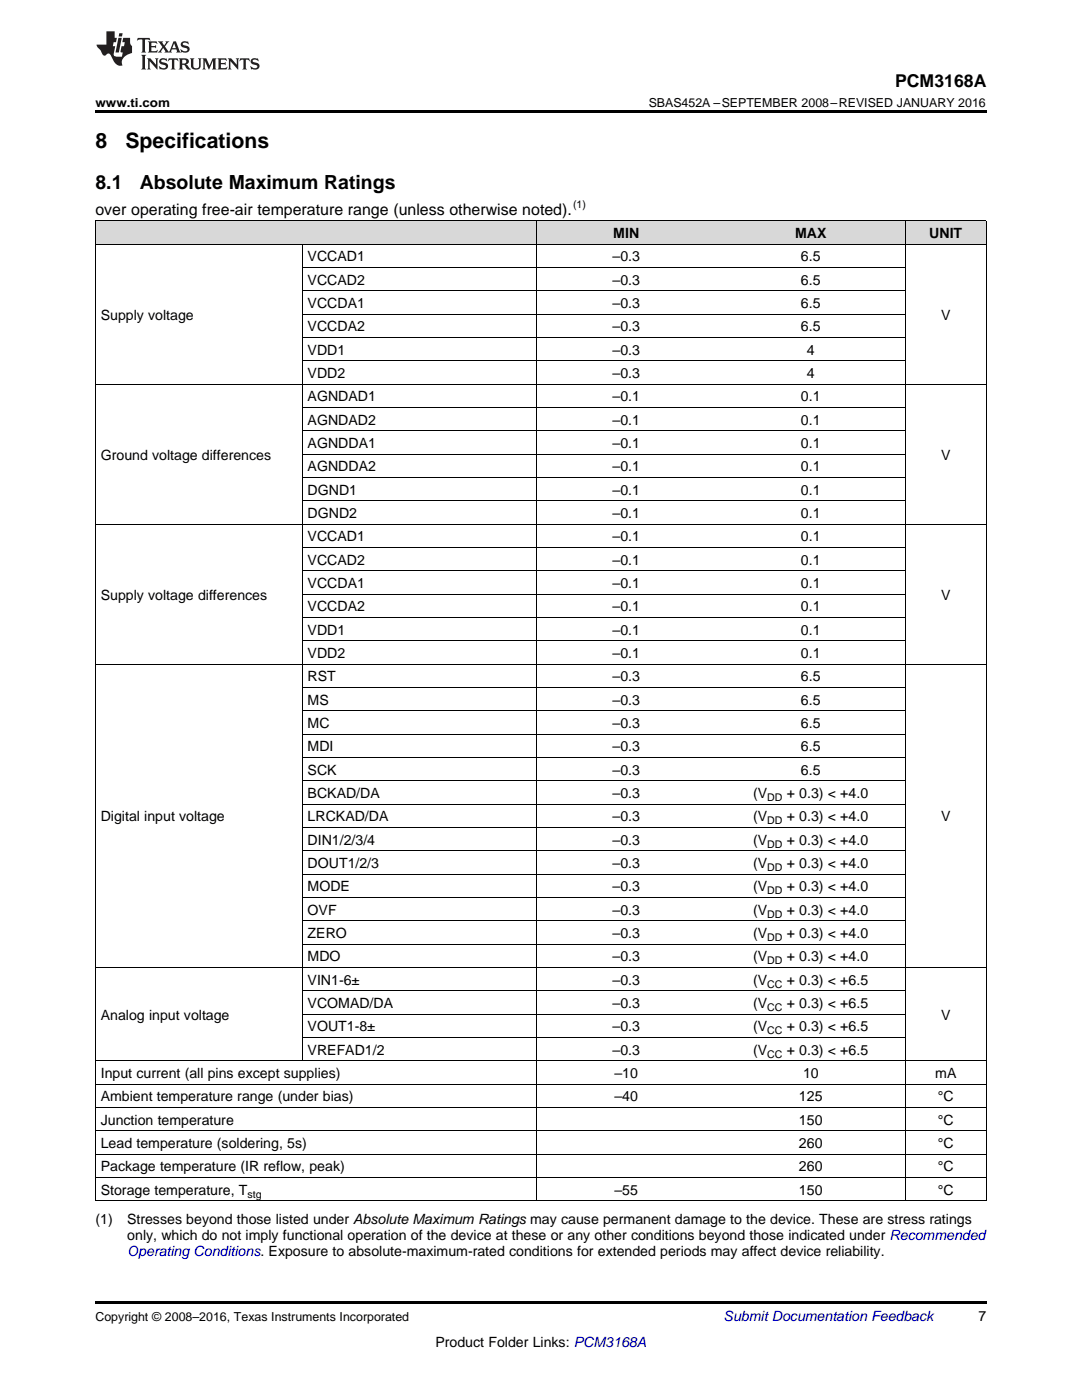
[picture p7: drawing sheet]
<svg xmlns="http://www.w3.org/2000/svg" width="216mm" height="279mm" viewBox="0 0 216 279" stroke-linecap="round" stroke-linejoin="round" font-family="sans-serif">
<defs><g id="words">
<g font-size="4.2">
<text x="19" y="29.6">8</text>
<text x="25" y="29.6">Specifications</text>
</g>
<g font-size="3.9">
<text x="19" y="37.7">8.1</text>
<text x="27.9" y="37.7">Absolute Maximum Ratings</text>
</g>
<text font-size="3.5" x="178.6" y="17.3">PCM3168A</text>
<text font-size="3.2" x="19" y="42.9">over operating free-air temperature range (unless otherwise noted).</text>
<g font-size="2.8">
<text x="122.4" y="47.5">MIN</text>
<text x="158.6" y="47.5">MAX</text>
<text x="185.4" y="47.5">UNIT</text>
<text x="61.4" y="52.2">VCCAD1</text>
<text x="122.2" y="52.2">–0.3</text>
<text x="159.8" y="52.2">6.5</text>
<text x="61.4" y="56.8">VCCAD2</text>
<text x="122.2" y="56.8">–0.3</text>
<text x="159.8" y="56.8">6.5</text>
<text x="20.1" y="63.8">Supply voltage</text>
<text x="61.4" y="61.5">VCCDA1</text>
<text x="122.2" y="61.5">–0.3</text>
<text x="159.8" y="61.5">6.5</text>
<text x="187.8" y="63.8">V</text>
<text x="61.4" y="66.1">VCCDA2</text>
<text x="61.4" y="70.8">VDD1</text>
<text x="122.2" y="66.1">–0.3</text>
<text x="122.2" y="70.8">–0.3</text>
<text x="159.8" y="66.1">6.5</text>
<text x="161" y="70.8">4</text>
<text x="61.4" y="75.5">VDD2</text>
<text x="122.2" y="75.5">–0.3</text>
<text x="161" y="75.5">4</text>
<text x="61.4" y="80.1">AGNDAD1</text>
<text x="122.2" y="80.1">–0.1</text>
<text x="159.8" y="80.1">0.1</text>
<text x="61.4" y="84.8">AGNDAD2</text>
<text x="61.4" y="89.4">AGNDDA1</text>
<text x="122.2" y="84.8">–0.1</text>
<text x="122.2" y="89.4">–0.1</text>
<text x="159.8" y="84.8">0.1</text>
<text x="159.8" y="89.4">0.1</text>
<text x="20.1" y="91.8">Ground voltage differences</text>
<text x="61.4" y="94.1">AGNDDA2</text>
<text x="122.2" y="94.1">–0.1</text>
<text x="159.8" y="94.1">0.1</text>
<text x="187.8" y="91.8">V</text>
<text x="61.4" y="98.7">DGND1</text>
<text x="122.2" y="98.7">–0.1</text>
<text x="159.8" y="98.7">0.1</text>
<text x="61.4" y="103.4">DGND2</text>
<text x="122.2" y="103.4">–0.1</text>
<text x="159.8" y="103.4">0.1</text>
<text x="61.4" y="108.1">VCCAD1</text>
<text x="61.4" y="112.7">VCCAD2</text>
<text x="122.2" y="108.1">–0.1</text>
<text x="122.2" y="112.7">–0.1</text>
<text x="159.8" y="108.1">0.1</text>
<text x="159.8" y="112.7">0.1</text>
<text x="20.1" y="119.7">Supply voltage differences</text>
<text x="61.4" y="117.4">VCCDA1</text>
<text x="122.2" y="117.4">–0.1</text>
<text x="159.8" y="117.4">0.1</text>
<text x="187.8" y="119.7">V</text>
<text x="61.4" y="122">VCCDA2</text>
<text x="122.2" y="122">–0.1</text>
<text x="159.8" y="122">0.1</text>
<text x="61.4" y="126.7">VDD1</text>
<text x="61.4" y="131.3">VDD2</text>
<text x="122.2" y="126.7">–0.1</text>
<text x="122.2" y="131.3">–0.1</text>
<text x="159.8" y="126.7">0.1</text>
<text x="159.8" y="131.3">0.1</text>
<text x="61.4" y="136">RST</text>
<text x="122.2" y="136">–0.3</text>
<text x="159.8" y="136">6.5</text>
<text x="61.4" y="140.7">MS</text>
<text x="122.2" y="140.7">–0.3</text>
<text x="159.8" y="140.7">6.5</text>
<text x="61.4" y="145.3">MC</text>
<text x="61.4" y="150">MDI</text>
<text x="122.2" y="145.3">–0.3</text>
<text x="122.2" y="150">–0.3</text>
<text x="159.8" y="145.3">6.5</text>
<text x="159.8" y="150">6.5</text>
<text x="61.4" y="154.6">SCK</text>
<text x="122.2" y="154.6">–0.3</text>
<text x="159.8" y="154.6">6.5</text>
<text x="61.4" y="159.3">BCKAD/DA</text>
<text x="122.2" y="159.3">–0.3</text>
<text x="150.3" y="159.3">(V</text>
<text x="157" y="159.3">+ 0.3) &lt; +4.0</text>
<text x="20.1" y="163.9">Digital input voltage</text>
<text x="61.4" y="163.9">LRCKAD/DA</text>
<text x="122.2" y="163.9">–0.3</text>
<text x="150.3" y="163.9">(V</text>
<text x="157" y="163.9">+ 0.3) &lt; +4.0</text>
<text x="187.8" y="163.9">V</text>
<text x="61.4" y="168.6">DIN1/2/3/4</text>
<text x="61.4" y="173.2">DOUT1/2/3</text>
<text x="122.2" y="168.6">–0.3</text>
<text x="122.2" y="173.2">–0.3</text>
<text x="150.3" y="168.6">(V</text>
<text x="150.3" y="173.2">(V</text>
<text x="157" y="168.6">+ 0.3) &lt; +4.0</text>
<text x="157" y="173.2">+ 0.3) &lt; +4.0</text>
<text x="61.4" y="177.9">MODE</text>
<text x="122.2" y="177.9">–0.3</text>
<text x="150.3" y="177.9">(V</text>
<text x="157" y="177.9">+ 0.3) &lt; +4.0</text>
<text x="61.4" y="182.6">OVF</text>
<text x="122.2" y="182.6">–0.3</text>
<text x="150.3" y="182.6">(V</text>
<text x="157" y="182.6">+ 0.3) &lt; +4.0</text>
<text x="61.4" y="187.2">ZERO</text>
<text x="61.4" y="191.9">MDO</text>
<text x="122.2" y="187.2">–0.3</text>
<text x="122.2" y="191.9">–0.3</text>
<text x="150.3" y="187.2">(V</text>
<text x="150.3" y="191.9">(V</text>
<text x="157" y="187.2">+ 0.3) &lt; +4.0</text>
<text x="157" y="191.9">+ 0.3) &lt; +4.0</text>
<text x="61.4" y="196.5">VIN1-6±</text>
<text x="122.2" y="196.5">–0.3</text>
<text x="150.3" y="196.5">(V</text>
<text x="157" y="196.5">+ 0.3) &lt; +6.5</text>
<text x="20.1" y="203.5">Analog input voltage</text>
<text x="61.4" y="201.2">VCOMAD/DA</text>
<text x="122.2" y="201.2">–0.3</text>
<text x="150.3" y="201.2">(V</text>
<text x="157" y="201.2">+ 0.3) &lt; +6.5</text>
<text x="187.8" y="203.5">V</text>
<text x="61.4" y="205.8">VOUT1-8±</text>
<text x="122.2" y="205.8">–0.3</text>
<text x="150.3" y="205.8">(V</text>
<text x="157" y="205.8">+ 0.3) &lt; +6.5</text>
<text x="20.1" y="215.2">Input current (all pins except supplies)</text>
<text x="61.4" y="210.5">VREFAD1/2</text>
<text x="122.2" y="210.5">–0.3</text>
<text x="122.6" y="215.2">–10</text>
<text x="150.3" y="210.5">(V</text>
<text x="157" y="210.5">+ 0.3) &lt; +6.5</text>
<text x="160.2" y="215.2">10</text>
<text x="186.6" y="215.2">mA</text>
<text x="20.1" y="219.8">Ambient temperature range (under bias)</text>
<text x="122.6" y="219.8">–40</text>
<text x="159.4" y="219.8">125</text>
<text x="187.1" y="219.8">°C</text>
<text x="20.1" y="224.5">Junction temperature</text>
<text x="159.4" y="224.5">150</text>
<text x="187.1" y="224.5">°C</text>
<text x="20.1" y="229.1">Lead temperature (soldering, 5s)</text>
<text x="20.1" y="233.8">Package temperature (IR reflow, peak)</text>
<text x="159.4" y="229.1">260</text>
<text x="159.4" y="233.8">260</text>
<text x="187.1" y="229.1">°C</text>
<text x="187.1" y="233.8">°C</text>
<text x="20.1" y="238.4">Storage temperature, T</text>
<text x="122.6" y="238.4">–55</text>
<text x="159.4" y="238.4">150</text>
<text x="187.1" y="238.4">°C</text>
<text x="19" y="244.3">(1)</text>
<text x="25.4" y="244.3">Stresses beyond those listed under Absolute Maximum Ratings may cause permanent damage to the device. These are stress ratings</text>
<text x="25.4" y="247.5">only, which do not imply functional operation of the device at these or any other conditions beyond those indicated under Recommended</text>
<text x="195.3" y="263.6">7</text>
<text x="86.9" y="268.9">Product Folder Links: PCM3168A</text>
</g>
<text font-size="2.8" fill="#00f" x="25.4" y="250.6">Operating Conditions. Exposure to absolute-maximum-rated conditions for extended periods may affect device reliability.</text>
<text font-size="2.8" fill="#0000c8" x="144.4" y="263.6">Submit Documentation Feedback</text>
<g font-size="2.5">
<text x="19" y="21.4">www.ti.com</text>
<text x="129.4" y="21.4">SBAS452A –SEPTEMBER 2008–REVISED JANUARY 2016</text>
<text x="19" y="263.6">Copyright © 2008–2016, Texas Instruments Incorporated</text>
</g>
<g font-size="2.1">
<text x="114.3" y="41.6">(1)</text>
<text x="153.1" y="159.8">DD</text>
<text x="153.1" y="164.5">DD</text>
<text x="153.1" y="169.2">DD</text>
<text x="153.1" y="173.8">DD</text>
<text x="153.1" y="178.5">DD</text>
<text x="153.1" y="183.1">DD</text>
<text x="153.1" y="187.8">DD</text>
<text x="153.1" y="192.4">DD</text>
<text x="153.1" y="197.1">CC</text>
<text x="153.1" y="201.8">CC</text>
<text x="153.1" y="206.4">CC</text>
<text x="153.1" y="211.1">CC</text>
<text x="49.4" y="239">stg</text>
</g>
</g></defs>
<g fill="#d8d8d8">
<path d="M19 44.1h34.2v4.7h-34.2z"/>
<path d="M53.2 44.1h7.1v4.7h-7.1z"/>
<path d="M60.3 44.1h46.7v4.7h-46.7z"/>
<path d="M107 44.1h35.9v4.7h-35.9z"/>
<path d="M142.9 44.1h37.8v4.7h-37.8z"/>
<path d="M180.7 44.1h16.1v4.7h-16.1z"/>
</g>
<path d="M19 22h177.8v.5h-177.8zM19 259.7h177.8v.5h-177.8z" fill="#000"/>
<g fill="none" stroke="#000" stroke-width=".2">
<path d="M19 48.7h177.8M19 44.1h177.8M19.1 44.1v195.6M60.3 48.8v163M60.3 58h120.4M60.3 53.4h120.4M107 44.1v195.6M180.6 44.1v195.6M196.8 44.1v195.6M19 76.7h177.8M60.3 72h120.4M60.3 67.4h120.4"/>
<path d="M60.3 62.7h120.4M60.3 100h120.4M60.3 95.3h120.4M60.3 90.6h120.4M60.3 86h120.4M60.3 81.3h120.4M19 104.6h177.8M60.3 118.6h120.4M60.3 113.9h120.4M60.3 109.3h120.4M19 132.6h177.8M60.3 137.2h120.4"/>
<path d="M60.3 127.9h120.4M60.3 123.2h120.4M60.3 155.8h120.4M60.3 151.2h120.4M60.3 146.5h120.4M60.3 141.9h120.4M60.3 179.1h120.4M60.3 174.5h120.4M60.3 169.8h120.4M60.3 165.2h120.4M60.3 160.5h120.4M19 193.1h177.8"/>
<path d="M60.3 197.7h120.4M60.3 188.4h120.4M60.3 183.8h120.4M19 216.4h177.8M19 211.7h177.8M60.3 207.1h120.4M60.3 202.4h120.4M19 239.7h177.8M19 235h177.8M19 230.3h177.8M19 225.7h177.8M19 221h177.8"/>
</g>
<g fill="#231f20">
<path d="M27.5 7.6l-.1 .5 .4-.2h.6v.1v2.1l-.2 .4h1l-.3-.4v-2.1l.1-.1h.5l.5 .2-.2-.5zM29.5 8.3l.2 .3v1.5l-.2 .4h1.8l.2-.6a1.04 1.04 0 0 1-1.3 .2v-.7h.6l.3 .2v-.6l-.3 .2h-.6v-.6l.8-.1 .4 .3-.2-.5zM31.5 8.3l.9 1.1-.9 1.1h.8l-.2-.2 .5-.7 .4 .7-.2 .2h1.5l-.1-.2 .1-.4h.9l.1 .4-.2 .2h1l-.3-.3-.7-1.9h-.5l-.9 2-.8-1 .9-1h-.8l.1 .3-.3 .5-.4-.6 .2-.2zM34.7 8.6l.4 1h-.7zM36.3 8.4a.63 .63 0 0 0-.2 .7 .63 .63 0 0 0 .6 .4l.6 .2 .1 .2a.75 .75 0 0 1-.7 .4 .75 .75 0 0 1-.6-.5l.1 .7 .1-.1a1.11 1.11 0 0 0 1.5-.6 1.13 1.13 0 0 0-1.2-.8l-.1-.4a1.04 1.04 0 0 1 1.2 .2l-.2-.5-.1 .1-.5-.2zM28.2 10.9l.2 .4v2.2l-.2 .4h1l-.3-.4v-2.2l.3-.4zM29.3 11.6l.3 .4v1.5l-.3 .4h.8l-.2-.4v-1.3l1.5 1.7v-1.9l.2-.4h-.7l.2 .4v.9l-1.1-1.3zM32 11.8a.62 .62 0 0 0-.2 .7 .62 .62 0 0 0 .6 .4l.6 .1 .1 .3a.76 .76 0 0 1-.7 .3 .76 .76 0 0 1-.6-.4l.1 .7 .1-.1a1.11 1.11 0 0 0 1.5-.6 1.13 1.13 0 0 0-1.2-.8l-.1-.4a1.04 1.04 0 0 1 1.2 .2l-.2-.6-.1 .1-.5-.1zM33.7 11.6l-.2 .6a.61 .61 0 0 1 .8-.3v1.6l-.2 .4h.9l-.2-.4v-1.6a.63 .63 0 0 1 .8 .3l-.2-.6zM35.6 11.6l.3 .4v1.5l-.3 .4h1l-.2-.2v-.8l.5 .2a.76 .76 0 0 0 1.2 .7l-1-1a.58 .58 0 0 0 .6-.5 .58 .58 0 0 0-.5-.6zM36.4 11.9h.1a.45 .45 0 0 1 .5 .1 .45 .45 0 0 1 .1 .5l-.7 .2zM37.9 11.6l.2 .2a2.17 2.17 0 0 0 .3 1.9 .99 .99 0 0 0 1.6-.6v-1.1l.2-.4h-.7l.2 .2a1.92 1.92 0 0 1-.2 1.8 .6 .6 0 0 1-.9-.5v-1.1l.2-.4zM40.4 11.6l.2 .4v1.5l-.2 .4h.7l-.2-.4v-1.4l.8 1.8 .8-1.8v1.4l-.2 .4h.9l-.2-.4v-1.5l.2-.4h-.8l-.6 1.5-.6-1.5zM43.4 11.6l.2 .4v1.5l-.2 .4h1.8l.2-.6a1.04 1.04 0 0 1-1.3 .1v-.6h.5l.4 .2v-.6l-.4 .2h-.5v-.7h.8l.3 .3-.1-.6zM45.5 11.6l.2 .4v1.5l-.2 .4h.7l-.2-.4v-1.3l1.5 1.7v-1.9l.2-.4h-.7l.2 .4v.9l-1.1-1.3zM47.9 11.6l-.1 .6a.61 .61 0 0 1 .8-.3v1.6l-.3 .4h1l-.3-.4 .1-1.6a.63 .63 0 0 1 .7 .3l-.1-.6zM50.2 11.8a.62 .62 0 0 0-.2 .7 .62 .62 0 0 0 .6 .4l.6 .1 .2 .3a.76 .76 0 0 1-.8 .3 .76 .76 0 0 1-.6-.4l.1 .7 .2-.1a1.11 1.11 0 0 0 1.5-.6 1.13 1.13 0 0 0-1.3-.8l-.1-.4a1.04 1.04 0 0 1 1.2 .2l-.1-.6-.2 .1-.5-.1z"/>
<path d="M21.2 6.3v2.6h-1.9l.1 .4 .7 .9a.91 .91 0 0 0 1 .8 .56 .56 0 0 1 .5-.3 .56 .56 0 0 1 .5 .3l.4 .8a1.53 1.53 0 0 0 1.9 1.2 1.54 1.54 0 0 1 1-2.1l.9-.3v-1.4a1.52 1.52 0 0 1-.3-1.6h-1.4l-.2 .8h.5l-.2 .8h-.4l-.2 1v.2l.4 .1-.2 .8a1.93 1.93 0 0 1-1.6-.3l.3-1.8h-.5l.2-.8h.4l.2-.8h-.4v-1.3zM23.6 7.6l-.6 2.9h.7l.6-2.9zM23.8 6.6l-.1 .7h.6l.2-.7z"/>
</g>
<use href="#words"/>
</svg>
